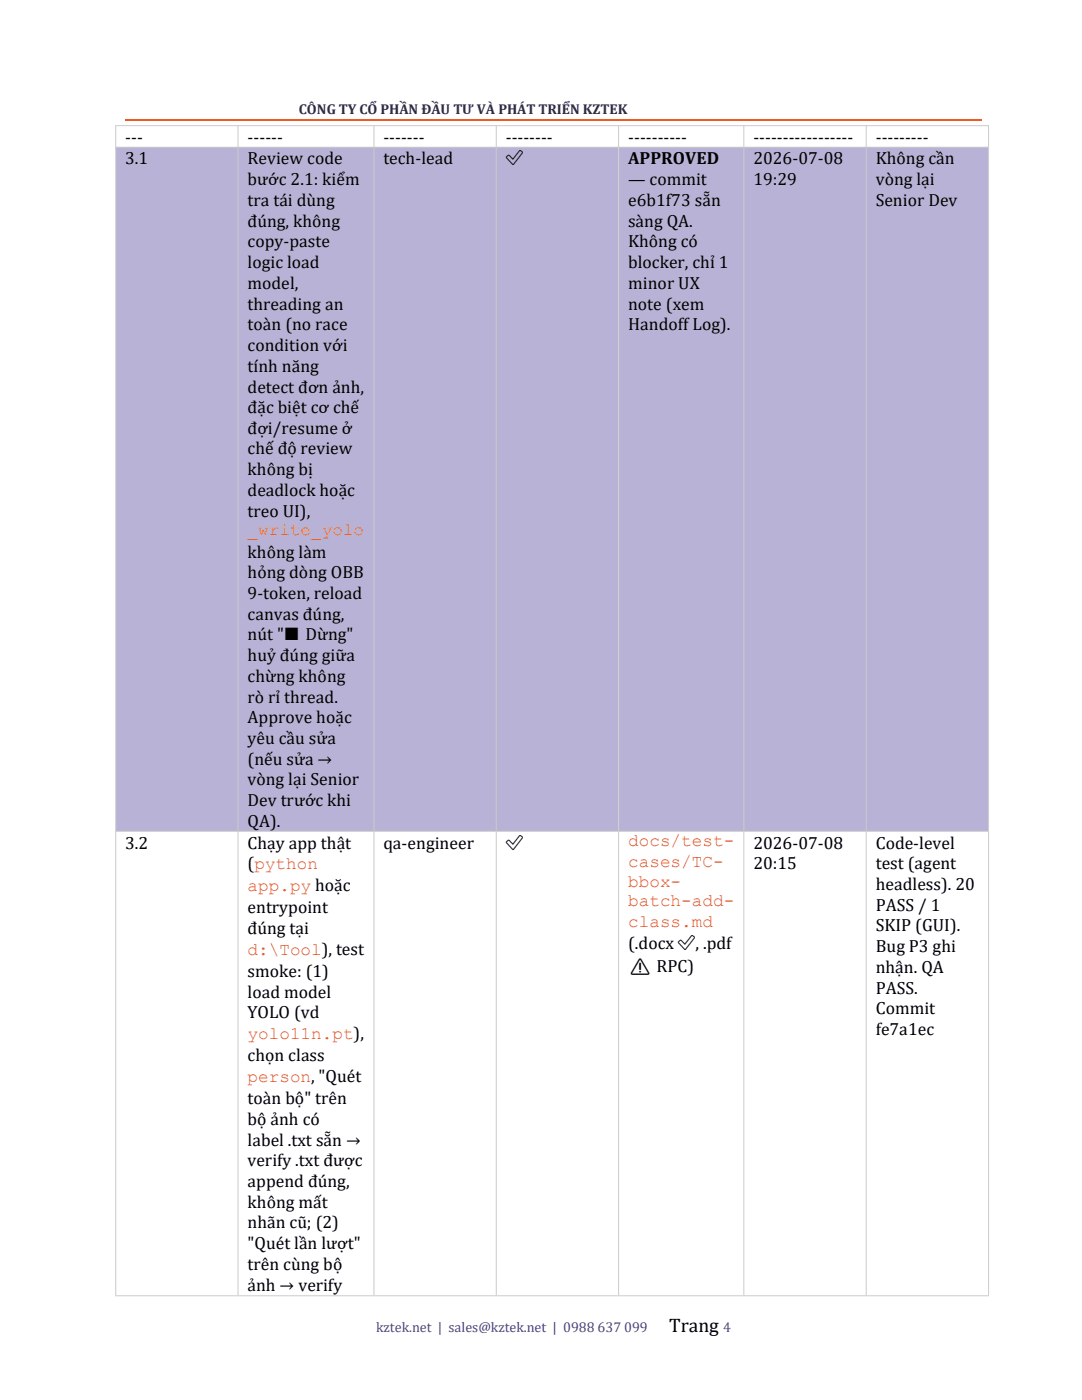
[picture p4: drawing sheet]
<svg xmlns="http://www.w3.org/2000/svg" width="216mm" height="279mm" viewBox="0 0 216 279" stroke-linecap="round" stroke-linejoin="round" font-family="sans-serif">
<defs><g id="words">
<text font-size="3.9" x="133.5" y="265.8">Trang</text>
<g font-size="3.5">
<text x="25" y="28.5">---</text>
<text x="49.4" y="28.5">------</text>
<text x="76.5" y="28.5">-------</text>
<text x="100.9" y="28.5">--------</text>
<text x="125.3" y="28.5">----------</text>
<text x="150.3" y="28.5">-----------------</text>
<text x="174.8" y="28.5">---------</text>
<text x="25" y="32.8">3.1</text>
<text x="49.4" y="32.8">Review code</text>
<text x="76.5" y="32.8">tech-lead</text>
<text x="100.9" y="32.8">✅</text>
<text x="125.3" y="32.8">APPROVED</text>
<text x="150.3" y="32.8">2026-07-08</text>
<text x="174.8" y="32.8">Không cần</text>
<text x="49.4" y="36.9">bước 2.1: kiểm</text>
<text x="49.4" y="41.1">tra tái dùng</text>
<text x="125.3" y="36.9">— commit</text>
<text x="125.3" y="41.1">e6b1f73 sẵn</text>
<text x="150.3" y="36.9">19:29</text>
<text x="174.8" y="36.9">vòng lại</text>
<text x="174.8" y="41.1">Senior Dev</text>
<text x="49.4" y="45.2">đúng, không</text>
<text x="125.3" y="45.2">sàng QA.</text>
<text x="49.4" y="49.3">copy-paste</text>
<text x="49.4" y="53.5">logic load</text>
<text x="125.3" y="49.3">Không có</text>
<text x="125.3" y="53.5">blocker, chỉ 1</text>
<text x="49.4" y="57.6">model,</text>
<text x="125.3" y="57.6">minor UX</text>
<text x="49.4" y="61.8">threading an</text>
<text x="49.4" y="65.9">toàn (no race</text>
<text x="125.3" y="61.8">note (xem</text>
<text x="125.3" y="65.9">HandoffLog).</text>
<text x="49.4" y="70">condition với</text>
<text x="49.4" y="74.2">tính năng</text>
<text x="49.4" y="78.3">detect đơn ảnh,</text>
<text x="49.4" y="82.4">đặc biệt cơ chế</text>
<text x="49.4" y="86.6">đợi/resume ở</text>
<text x="49.4" y="90.7">chế độ review</text>
<text x="49.4" y="94.8">không bị</text>
<text x="49.4" y="99">deadlock hoặc</text>
<text x="49.4" y="103.1">treo UI),</text>
<text x="49.4" y="111.3">không làm</text>
<text x="49.4" y="115.4">hỏng dòng OBB</text>
<text x="49.4" y="119.5">9-token, reload</text>
<text x="49.4" y="123.7">canvas đúng,</text>
<text x="49.4" y="127.8">nút &quot;⏹ Dừng&quot;</text>
<text x="49.4" y="131.9">huỷ đúng giữa</text>
<text x="49.4" y="136.1">chừng không</text>
<text x="49.4" y="140.2">rò rỉ thread.</text>
<text x="49.4" y="144.3">Approve hoặc</text>
<text x="49.4" y="148.5">yêu cầu sửa</text>
<text x="49.4" y="152.6">(nếu sửa →</text>
<text x="49.4" y="156.7">vòng lại Senior</text>
<text x="49.4" y="160.9">Dev trước khi</text>
<text x="49.4" y="165">QA).</text>
<text x="25" y="169.4">3.2</text>
<text x="49.4" y="169.4">Chạy app thật</text>
<text x="49.4" y="173.5">(python</text>
<text x="76.5" y="169.4">qa-engineer</text>
<text x="100.9" y="169.4">✅</text>
<text x="150.3" y="169.4">2026-07-08</text>
<text x="150.3" y="173.5">20:15</text>
<text x="174.8" y="169.4">Code-level</text>
<text x="174.8" y="173.5">test (agent</text>
<text x="174.8" y="177.6">headless). 20</text>
<text x="49.4" y="182.3">entrypoint</text>
<text x="174.8" y="181.8">PASS / 1</text>
<text x="174.8" y="185.9">SKIP (GUI).</text>
<text x="49.4" y="186.5">đúng tại</text>
<text x="125.3" y="189.3">(.docx ✅, .pdf</text>
<text x="174.8" y="190">Bug P3 ghi</text>
<text x="49.4" y="195">smoke: (1)</text>
<text x="125.3" y="193.9">⚠ RPC)</text>
<text x="174.8" y="194.2">nhận. QA</text>
<text x="49.4" y="199.1">load model</text>
<text x="49.4" y="203.3">YOLO (vd</text>
<text x="174.8" y="198.3">PASS.</text>
<text x="174.8" y="202.4">Commit</text>
<text x="174.8" y="206.6">fe7a1ec</text>
<text x="49.4" y="211.8">chọn class</text>
<text x="49.4" y="220.4">toàn bộ&quot; trên</text>
<text x="49.4" y="224.5">bộ ảnh có</text>
<text x="49.4" y="228.6">label .txt sẵn →</text>
<text x="49.4" y="232.8">verify .txt được</text>
<text x="49.4" y="236.9">append đúng,</text>
<text x="49.4" y="241">không mất</text>
<text x="49.4" y="245.2">nhãn cũ; (2)</text>
<text x="49.4" y="249.3">&quot;Quét lần lượt&quot;</text>
<text x="49.4" y="253.4">trên cùng bộ</text>
<text x="49.4" y="257.6">ảnh → verify</text>
</g>
<g font-size="3.5" fill="#f05922">
<text x="49.4" y="106.9">_write_yolo</text>
<text x="125.3" y="168.9">docs/test-</text>
<text x="125.3" y="172.9">cases/TC-</text>
<text x="49.4" y="177.9">app.py hoặc</text>
<text x="125.3" y="176.9">bbox-</text>
<text x="125.3" y="180.9">batch-add-</text>
<text x="125.3" y="184.9">class.md</text>
<text x="49.4" y="190.6">d:\Tool), test</text>
<text x="49.4" y="207.4">yolo11n.pt),</text>
<text x="49.4" y="216">person, &quot;Quét</text>
</g>
<text font-size="2.8" fill="#251c53" x="59.6" y="22.8">CÔNG TY CỔ PHẦN ĐẦU TƯ VÀ PHÁT TRIỂN KZTEK</text>
<g font-size="2.8" fill="#4a3f8c">
<text x="75.1" y="265.8">kztek.net | sales@kztek.net | 0988</text>
<text x="119.3" y="265.8">637</text>
<text x="124.5" y="265.8">099</text>
<text x="144.3" y="265.8">4</text>
</g>
</g></defs>
<path d="M25 23.9h170.9" fill="none" stroke="#f05922" stroke-width=".34"/>
<g fill="#b8b3d6">
<path d="M23.1 29.4h24.4v136.5h-24.4z" fill-rule="evenodd"/>
<path d="M47.6 29.4h27v136.5h-27z" fill-rule="evenodd"/>
<path d="M74.7 29.4h24.3v136.5h-24.3z" fill-rule="evenodd"/>
<path d="M99.1 29.4h24.3v136.5h-24.3z" fill-rule="evenodd"/>
<path d="M123.5 29.4h24.9v136.5h-24.9z" fill-rule="evenodd"/>
<path d="M148.5 29.4h24.3v136.5h-24.3z" fill-rule="evenodd"/>
<path d="M172.9 29.4h24.3v136.5h-24.3z" fill-rule="evenodd"/>
</g>
<path d="M23 25.1h174.3M23 29.4h174.3M23.1 25v233.5M47.5 25v233.5M74.6 25v233.5M99 25v233.5M123.4 25v233.5M148.4 25v233.5M172.8 25v233.5M197.3 25v233.5M23 165.9h174.3M23 258.6h174.3" fill="none" stroke="#cbcbcb" stroke-width=".2"/>
<use href="#words"/>
</svg>
